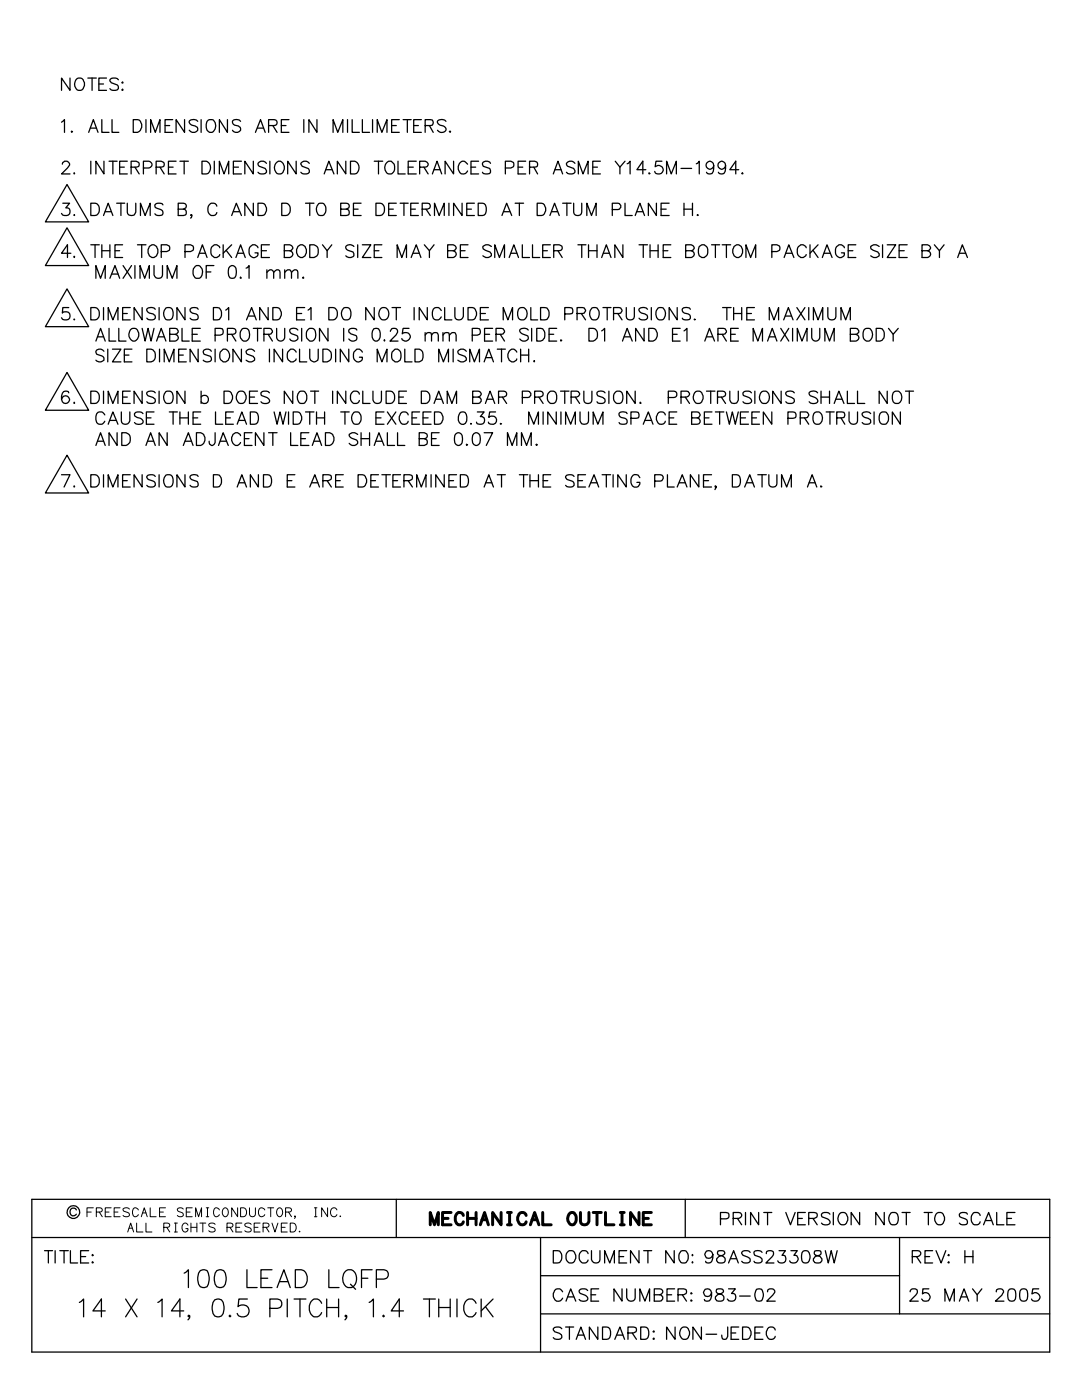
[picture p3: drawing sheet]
<svg xmlns="http://www.w3.org/2000/svg" width="216mm" height="279mm" viewBox="0 0 216 279" stroke-linecap="round" stroke-linejoin="round" font-family="sans-serif">
<g fill="none" stroke="#000" stroke-width=".25">
<path d="M14 15.6v2.4l-1.7-2.4v2.4M15.2 15.9a.95 .95 0 0 1 1-.3 .95 .95 0 0 1 .6 .9 1.12 1.12 0 0 1-.2 1.2 1.12 1.12 0 0 1-1.2 .2 1.52 1.52 0 0 1-.2-2zM17.5 15.6h1.7M18.4 15.6v2.4M19.7 16.8h1M21.3 15.6h-1.6v2.4h1.6M23.6 15.9a1.16 1.16 0 0 0-1.7 0v.3l.3 .3 .9 .3a.6 .6 0 0 1 .5 .7 .6 .6 0 0 1-.6 .5l-.8-.1-.3-.2M24.3 16.5l.2-.2 .1 .2zM24.3 17.9l.2-.1 .1 .1zM12.3 24.4l.6-.5v2.5M12.4 32.8v-.1a.84 .84 0 0 1 1-.5l.5 .5v.2l-1.6 1.8h1.7M13.4 36.8l4.3 7.5h-8.6z"/>
<path d="M14.3 26.2v.2l.2-.2M14.8 34.5l-.1 .1h.2M17.7 26.4l.9-2.5 1 2.5M18 25.6h1.2M18.1 32.2v2.5M20.3 23.9v2.5h1.5M20.7 32.2v2.5l-1.6-2.5v2.5M21.8 32.2h1.6M22.4 23.9v2.5h1.3M22.5 32.2v2.5M23.9 33.4h.9M25.4 32.2h-1.5v2.5h1.5"/>
<path d="M26.2 33.4l1.3-.1a.6 .6 0 0 0 .2-.9l-.5-.2h-1v2.5M26.6 23.9h.8a1.35 1.35 0 0 1 .9 1.2 1.35 1.35 0 0 1-.9 1.3h-.8zM26.9 33.4l.9 1.3M28.6 33.5h1.1l.4-.2 .2-.6-.6-.5h-1.1v2.5M29.1 23.9v2.5M30.1 26.4v-2.5l.9 2.5 .9-2.5v2.5M31.2 33.4l1.3-.1a.6 .6 0 0 0 .2-.9l-.5-.2h-1v2.5M31.9 33.4l.9 1.3M32.9 25.1h1M33.6 33.4h.9M34.5 23.9h-1.6v2.5h1.6M35.1 32.2h-1.5v2.5h1.5"/>
<path d="M35.9 32.2h1.7M36.7 32.2v2.5M36.8 23.9v2.5l-1.7-2.5v2.5M39.5 24.2a1.2 1.2 0 0 0-1.7-.1v.3l.5 .6a1.25 1.25 0 0 1 1.2 .7v.3a1.01 1.01 0 0 1-1.7 0M40.1 23.9v2.5M40.3 32.2h.8a1.37 1.37 0 0 1 .9 1.2 1.37 1.37 0 0 1-.9 1.3h-.8zM41.3 24.2a.97 .97 0 0 1 1.2-.3 .97 .97 0 0 1 .5 1.1 1.05 1.05 0 0 1-.3 1.1 1.05 1.05 0 0 1-1.1 .1 1.8 1.8 0 0 1-.3-2zM42.8 32.2v2.5M43.8 34.7v-2.5l.9 2.5 .9-2.5v2.5M45.4 23.9v2.5l-1.6-2.5v2.5M46.6 33.4h1M48 24.2a1.14 1.14 0 0 0-1.6-.1v.3l.2 .4 1 .3a.66 .66 0 0 1 .4 .7 .66 .66 0 0 1-.6 .6l-.8-.2-.2-.2"/>
<path d="M48.2 32.2h-1.6v2.5h1.6M50.5 32.2v2.5l-1.6-2.5v2.5M51 26.4l1-2.5 .9 2.5M51.4 25.6h1.2M53.2 32.6a.93 .93 0 0 0-.9-.5 .93 .93 0 0 0-.8 .7l.2 .4 1 .3a.6 .6 0 0 1 .5 .7 .6 .6 0 0 1-.6 .5l-.9-.1-.2-.2M53.6 25.1l1.4-.1a.6 .6 0 0 0 .3-.7 .6 .6 0 0 0-.6-.4h-1.1v2.5M53.8 32.2v2.5M54.4 25.1l.9 1.3M55.3 32.3a.97 .97 0 0 1 1.4 .9 1.12 1.12 0 0 1-.2 1.2 1.12 1.12 0 0 1-1.2 .2 1.49 1.49 0 0 1 0-2.3zM56.1 25.1h1M57.7 23.9h-1.6v2.5h1.6M59.1 32.2v2.5l-1.7-2.5v2.5"/>
<path d="M60.6 23.9v2.5M61.7 32.6a.93 .93 0 0 0-.9-.5 .93 .93 0 0 0-.8 .7l.3 .4 .9 .3a.6 .6 0 0 1 .5 .7 .6 .6 0 0 1-.6 .5l-.8-.1-.3-.2M63.2 23.9v2.5l-1.6-2.5v2.5M64.7 34.7l.9-2.5 1 2.5M65 33.9h1.2M66.5 26.4v-2.5l.9 2.5 1-2.5v2.5M69 32.2v2.5l-1.7-2.5v2.5M69.3 23.9v2.5M69.9 32.2h.9a1.37 1.37 0 0 1 .8 1.2 1.37 1.37 0 0 1-.8 1.3h-.9zM70.3 23.9v2.5h1.4M72.3 23.9v2.5h1.4M74.3 23.9v2.5"/>
<path d="M74.7 32.2h1.7M75.3 26.4v-2.5l.9 2.5 1-2.5v2.5M75.5 32.2v2.5M77.3 32.3l.3-.1h.5a1.48 1.48 0 0 1 0 2.5 1.26 1.26 0 0 1-1.3-.7 1.26 1.26 0 0 1 .2-1.4zM78.1 25.1h1M79.4 32.2v2.5h1.5M79.7 23.9h-1.6v2.5h1.6M80.4 23.9h1.6M81.3 23.9v2.5M81.4 33.4h1.1M82.5 25.1h1M83.1 32.2h-1.7v2.5h1.7"/>
<path d="M83.7 33.4h1.1a.59 .59 0 0 0 .6-.7l-.6-.5h-1.1v2.5M84.1 23.9h-1.6v2.5h1.6M84.6 33.4l.8 1.3M84.8 25.1l1.5-.1 .1-.4-.1-.6-1.5-.1v2.5M85.7 25.1l.7 1.3M86.3 34.7l.9-2.5 .9 2.5M86.6 33.9h1.2M89 24.2a1.2 1.2 0 0 0-1.7-.1v.3l.2 .4 1 .3 .5 .7a.94 .94 0 0 1-.8 .6 .94 .94 0 0 1-.9-.4M89.8 26.2h-.1l.1 .2 .1-.2M90.5 32.2v2.5l-1.7-2.5v2.5M93.3 32.8l-.4-.5a.97 .97 0 0 0-1.5 .9 1.05 1.05 0 0 0 .4 1.3 1.05 1.05 0 0 0 1.3-.1l.2-.3M94 33.4h.9"/>
<path d="M95.5 32.2h-1.5v2.5h1.5M97.9 32.6a.87 .87 0 0 0-.9-.5 .87 .87 0 0 0-.7 .7l.1 .4 1.3 .4a.83 .83 0 0 1 0 1 1.26 1.26 0 0 1-1.4-.2M100.8 33.5h1.1l.5-.2v-.9l-.5-.2h-1.1v2.5M103.4 33.4h.9M104.9 32.2h-1.5v2.5h1.5M105.7 33.4l1.4-.1 .2-.4-.1-.5-.5-.2h-1v2.5M106.5 33.4l.8 1.3M110.4 34.7l.9-2.5 1 2.5M110.7 33.9h1.2M114.7 32.6a.93 .93 0 0 0-.9-.5 .93 .93 0 0 0-.8 .7l.3 .4 .9 .3a.6 .6 0 0 1 .5 .7 .6 .6 0 0 1-.6 .5l-.8-.1-.3-.2M115.4 34.7v-2.5l.9 2.5 1-2.5v2.5M118.3 33.4h.9"/>
<path d="M119.8 32.2h-1.5v2.5h1.5M122.8 32.2l.9 1.2 1-1.2M123.7 33.4v1.3M125.1 32.7l.3-.1 .3-.4v2.5M128.9 33.9h-1.8l1.2-1.7v2.5M129.5 34.5v.2l.2-.1M132.1 32.2h-1.2l-.2 1.1a.96 .96 0 0 1 1.1-.2 .96 .96 0 0 1 .5 .9 .9 .9 0 0 1-.8 .7 .9 .9 0 0 1-.9-.5M133 34.7v-2.5l.9 2.5 1.1-2.5v2.5M135.9 33.6h2.1M138.9 32.7l.3-.1 .3-.4v2.5M142.4 33a.77 .77 0 0 1-1.1 .7 .77 .77 0 0 1-.2-1.3 .77 .77 0 0 1 1.2 .2 2.6 2.6 0 0 1-.2 2 .85 .85 0 0 1-1.1-.2M144.8 33a.77 .77 0 0 1-1.1 .7 .77 .77 0 0 1-.2-1.3 .77 .77 0 0 1 1.2 .2 2.6 2.6 0 0 1-.3 2 .85 .85 0 0 1-1.1-.2"/>
<path d="M147.4 33.9h-1.8l1.2-1.7v2.5M148.2 34.5l-.2 .1h.3M12.5 40.6h1.4l-.8 .9a.8 .8 0 0 1 .9 .9 .8 .8 0 0 1-1.1 .6l-.4-.1-.2-.3M13.4 45.5l4.3 7.5h-8.6zM13.4 57.7l4.3 7.5h-8.6zM14.1 50.5h-1.8l1.2-1.6v2.5M14.8 51.1v.3l.1-.2M14.8 42.8l-.1 .1h.2M18.1 48.9h1.7M18.1 40.6h.9a1.3 1.3 0 0 1 .8 1.2 1.3 1.3 0 0 1-.8 1.2h-.9zM19 48.9v2.5M19.1 55.5v-2.5l1 2.5 .9-2.5v2.5"/>
<path d="M20.3 48.9v2.5M20.3 50h1.6M20.7 43l.9-2.4 .9 2.4M21 42.2h1.2M21.9 55.5l1-2.5 1 2.5M21.9 48.9v2.5M22.4 54.7h1.1M22.9 50h1M23.3 40.6h1.6M24.1 40.6v2.4M24.5 48.9h-1.6v2.5h1.6M24.6 53l1.6 2.5"/>
<path d="M25.4 40.6l.1 2.1a.92 .92 0 0 0 .9 .3 .92 .92 0 0 0 .7-.7v-1.7M26.2 53l-1.6 2.5M26.9 53v2.5M27.4 48.9h1.7M27.9 55.5v-2.5l1 2.5 .9-2.5v2.5M28 43v-2.4l1 2.4 1-2.4v2.4M28.3 48.9v2.5M29.8 49.2l.5-.3a1.27 1.27 0 0 1 1.2 1.2 1.27 1.27 0 0 1-1.2 1.3 1.46 1.46 0 0 1-.5-2.2zM30.7 53v1.9a.87 .87 0 0 0 .9 .6 .87 .87 0 0 0 .8-.6v-1.9M32.2 50.2h1.1l.5-.2v-.9l-.5-.2h-1.1v2.5M32.5 40.9a1.08 1.08 0 0 0-1.6 0l.1 .5 1.1 .4a.66 .66 0 0 1 .2 1.1 1.26 1.26 0 0 1-1.4-.2M33.4 55.5v-2.5l1 2.5 .9-2.5v2.5"/>
<path d="M35.6 41.7h1l.5-.2a.59 .59 0 0 0 0-.6 .59 .59 0 0 0-.5-.3h-1v2.4l1.3-.1a.66 .66 0 0 0 .3-.7 .66 .66 0 0 0-.6-.5M36.9 50.2h1.1l.5-.2v-.9l-.5-.2h-1.1v2.5M38.3 42.9h-.3l.2-.1a.45 .45 0 0 1-.2 .7M38.9 53.2l.3-.2a1.05 1.05 0 0 1 1.2 1.1 1.07 1.07 0 0 1-.3 1.2 1.07 1.07 0 0 1-1.2 .2 1.68 1.68 0 0 1 0-2.3zM39.5 51.4l.9-2.5 .9 2.5M39.8 50.5h1.2M41.1 54.3h1M42.7 53h-1.6v2.5M43.3 41.1a.91 .91 0 0 0-1.1-.6 .91 .91 0 0 0-.7 1 1.12 1.12 0 0 0 .2 1.2 1.12 1.12 0 0 0 1.2 .2l.4-.5M43.9 49.4l-.1-.2-.5-.3a1.12 1.12 0 0 0-1.2 .9 1.35 1.35 0 0 0 .7 1.6h.5l.5-.3 .1-.3M44.5 48.9v2.5M45.1 50l1.1 1.4"/>
<path d="M45.9 53.2a.74 .74 0 0 1 1.2 .3 2.45 2.45 0 0 1-.3 2 .84 .84 0 0 1-1.2-.5 2.21 2.21 0 0 1 .3-1.8zM46.2 48.9l-1.7 1.6M46.2 43l1-2.4 1 2.4M46.6 42.2h1.2M47.1 51.4l.9-2.5 .9 2.5M47.4 50.5h1.2M48 55.3v.2h.2M49.1 53.5l.3-.1 .3-.4v2.5M50.5 40.6v2.4l-1.6-2.4v2.4M51.5 49.4l-.1-.2-.5-.3a1.12 1.12 0 0 0-1.2 .9 1.19 1.19 0 0 0 1.1 1.6 .75 .75 0 0 0 .7-.9h-.6M51.5 40.6h.8a1.3 1.3 0 0 1 .9 1.2 1.3 1.3 0 0 1-.9 1.2h-.8zM52.2 50h1"/>
<path d="M53.3 54.4l.5-.6 .6 .2 .2 .4v1.1M53.3 53.8v1.7M53.8 48.9h-1.6v2.5h1.6M54.6 54.4l.6-.6 .6 .2 .1 1.5M56.2 40.6h.9a1.3 1.3 0 0 1 .8 1.2 1.3 1.3 0 0 1-.8 1.2h-.9zM56.8 54.4l.6-.6h.4l.4 .6v1.1M56.8 53.8v1.7M57.8 50a.68 .68 0 0 1 .6 .7 .68 .68 0 0 1-.6 .7h-1.1v-2.5h1.1a.74 .74 0 0 1 .6 .7l-.2 .4h-.4h-1.1M58.2 54.4l.6-.6 .6 .2v1.5M59.4 49.2l.5-.3a1.27 1.27 0 0 1 1.3 1.2 1.27 1.27 0 0 1-1.3 1.3 1.46 1.46 0 0 1-.5-2.2zM60.5 55.3l-.1 .2h.2M61 40.6h1.7"/>
<path d="M61.8 48.9a1.43 1.43 0 0 1 1.6 .5 1.32 1.32 0 0 1-.7 2h-.9zM61.8 40.6v2.4M63.6 40.6h.7a1.42 1.42 0 0 1 0 2.4 .88 .88 0 0 1-1.1-.9 1.62 1.62 0 0 1 .4-1.5zM64.3 48.9l1 1.1 .9-1.1M65.3 50v1.4M68 41.7h1.1l.5-.2a.59 .59 0 0 0 0-.6 .59 .59 0 0 0-.5-.3h-1.1v2.4l1.4-.1a.66 .66 0 0 0 .3-.7 .66 .66 0 0 0-.6-.5M70.5 41.7h1M70.6 49.2a.94 .94 0 0 0-1.6 .2l.4 .6 1 .3 .2 .8a1.08 1.08 0 0 1-1.6 0M71.4 48.9v2.5M72.1 40.6h-1.6v2.4h1.6M72.3 48.9h1.7l-1.7 2.5h1.7M74.7 50h.9"/>
<path d="M75 40.6h.9a1.3 1.3 0 0 1 .8 1.2 1.3 1.3 0 0 1-.8 1.2h-.9zM76.2 48.9h-1.5v2.5h1.5M77.6 41.7h.9M79.1 40.6h-1.5v2.4h1.5M79.2 51.4v-2.5l1 2.5 .9-2.5v2.5M79.8 40.6h1.6M80.6 40.6v2.4M82 41.7h.9M82 51.4l1.1-2.5 .9 2.5M82.5 50.5h1.2M83.5 40.6h-1.5v2.4h1.5M84.2 41.7h1.1l.4-.1a.69 .69 0 0 0 0-1h-1.5v2.4"/>
<path d="M84.7 48.9l1 1.1 .9-1.1M85 41.7l.9 1.3M85.7 50v1.4M86.7 43v-2.4l.9 2.4 1-2.4v2.4M89.6 40.6v2.4M90.4 50a.68 .68 0 0 1 .6 .7 .68 .68 0 0 1-.6 .7h-1.1v-2.5h1.1a.74 .74 0 0 1 .6 .7l-.2 .4h-.4h-1.1M91.9 50h.9M92.2 40.6v2.4l-1.7-2.4v2.4M93.1 41.7h1M93.4 48.9h-1.5v2.5h1.5M94.7 40.6h-1.6v2.4h1.6M95.4 40.6h.9a1.39 1.39 0 0 1 .6 2.1l-.6 .3h-.9z"/>
<path d="M98 49.2a1.16 1.16 0 0 0-1.6 0 1.31 1.31 0 0 0 1.4 1.1l.2 .3v.5a1.16 1.16 0 0 1-1.6 0M98.7 51.4v-2.5l1 2.5 1-2.5v2.5M100.2 43l.9-2.4 1 2.4M100.5 42.2h1.2M101.6 51.4l.9-2.5 1 2.5M101.9 50.5h1.2M102.8 40.6h1.7M103.6 40.6v2.4M104.2 48.9v2.5h1.5M106.3 48.9v2.5h1.4M107.2 40.6h.8a1.3 1.3 0 0 1 .9 1.2 1.3 1.3 0 0 1-.9 1.2h-.8zM108.3 50h.9"/>
<path d="M109.7 43l1-2.4 .9 2.4M109.8 48.9h-1.5v2.5h1.5M110.1 42.2h1.2M110.5 50h1.4a.6 .6 0 0 0 .2-.9l-.5-.2h-1.1v2.5M111.3 50l.9 1.4M112.3 40.6h1.7M113.1 40.6v2.4M114.5 40.6v1.7a.81 .81 0 0 0 .8 .7 .81 .81 0 0 0 .8-.7v-1.7M115.3 48.9h1.6M116.1 48.9v2.5M117.1 43v-2.4l.9 2.4 1-2.4v2.4M117.4 50h1.7"/>
<path d="M117.4 48.9v2.5M119.1 48.9v2.5M120.1 51.4l.9-2.5 .9 2.5M120.4 50.5h1.2M122.2 41.8h1.1a.64 .64 0 0 0 .4-1l-.1-.2h-.3h-1.1v2.4M124.3 48.9v2.5l-1.6-2.5v2.5M124.7 40.6v2.4h1.5M126.7 43l1-2.4 .9 2.4M127.1 42.2h1.2M127.5 48.9h1.7M128.4 48.9v2.5M129.7 50h1.6"/>
<path d="M129.7 48.9v2.5M131 40.6v2.4l-1.6-2.4v2.4M131.3 48.9v2.5M131.9 41.7h1M132.3 50h1M133.5 40.6h-1.6v2.4h1.6M133.9 48.9h-1.6v2.5h1.6M136.5 41.7h1.7M136.5 40.6v2.4M137.9 50a.68 .68 0 0 1 .6 .7 .68 .68 0 0 1-.6 .7h-1.1v-2.5h1.1a.74 .74 0 0 1 .6 .7l-.2 .4h-1.5M138.2 40.6v2.4M139.2 42.8v.2l.2-.1"/>
<path d="M139.5 49.2l.5-.3a1.12 1.12 0 0 1 1.2 .9 1.35 1.35 0 0 1-.7 1.6h-.5a1.44 1.44 0 0 1-.6-2zM142 48.9h1.6M142.7 48.9v2.5M144.1 48.9h1.7M144.9 48.9v2.5M146.5 49.2l.5-.3a1.27 1.27 0 0 1 1.2 1.2 1.27 1.27 0 0 1-1.2 1.3 1.46 1.46 0 0 1-.5-2.2zM148.8 51.4v-2.5l1 2.5 1-2.5v2.5M154 50.2h1l.5-.2v-.9l-.5-.2h-1v2.5M156.5 51.4l.9-2.5 1 2.5M156.8 50.5h1.2M160.9 49.4l-.1-.2-.5-.3a1.12 1.12 0 0 0-1.2 .9 1.35 1.35 0 0 0 .7 1.6h.5l.5-.3 .1-.3M161.6 48.9v2.5"/>
<path d="M162.2 50l1 1.4M163.2 48.9l-1.6 1.6M164.1 51.4l.9-2.5 1 2.5M164.4 50.5h1.2M168.5 49.4l-.1-.2-.5-.3a1.12 1.12 0 0 0-1.2 .9 1.19 1.19 0 0 0 1.1 1.6 .75 .75 0 0 0 .7-.9h-.6M169.2 50h1M170.8 48.9h-1.6v2.5h1.6M175.4 49.2a1.16 1.16 0 0 0-1.7 0 1.31 1.31 0 0 0 1.5 1.1l.2 .3v.5a1.16 1.16 0 0 1-1.7 0M176.1 48.9v2.5M177 48.9h1.7l-1.7 2.5h1.7M179.4 50h1M181 48.9h-1.6v2.5h1.6"/>
<path d="M185.1 50a.68 .68 0 0 1 .6 .7 .68 .68 0 0 1-.6 .7h-1.1v-2.5h1.1a.74 .74 0 0 1 .6 .7l-.3 .4h-1.4M186.4 48.9l1.1 1.1 .9-1.1M187.5 50v1.4M191.1 51.4l.9-2.5 1 2.5M191.4 50.5h1.3M13.4 74.3l4.3 7.6h-8.6zM13.7 78.4a.72 .72 0 0 0-1-.3 1.71 1.71 0 0 0 0 2.3 .81 .81 0 0 0 1.1-.4 .81 .81 0 0 0-.6-1.1 .81 .81 0 0 0-.9 .8M13.7 61.4h-1.2l-.1 1.1a.87 .87 0 0 1 1.6 .3 .87 .87 0 0 1-1.1 1h-.4l-.2-.4M14.8 63.7l-.1 .1h.2M18.1 78.1h.9a1.3 1.3 0 0 1 .8 1.2 1.3 1.3 0 0 1-.8 1.2h-.9zM18.1 61.4h.9a1.3 1.3 0 0 1 .8 1.2 1.3 1.3 0 0 1-.8 1.2h-.9zM19.1 68.1l1-2.6 .9 2.6"/>
<path d="M19.5 67.2h1.2M20.7 78.1v2.4M20.7 61.4v2.4M20.7 70.1a.87 .87 0 0 0-.8-.4 .87 .87 0 0 0-.8 .6l.2 .4 1.2 .4 .2 .4a.78 .78 0 0 1-1 .7l-.6-.3M21.5 69.7v2.5M21.6 63.8v-2.4l.9 2.4 1-2.4v2.4M21.8 65.5v2.6h1.3M22.4 69.7h1.7l-1.7 2.5h1.7M23.7 65.5v2.6h1.4M24.5 79.2h.9M24.5 62.6h.9M24.8 70.9h.9"/>
<path d="M26 78.1h-1.5v2.4h1.5M26 65.9a.95 .95 0 0 1 1-.3 .95 .95 0 0 1 .7 .9 1.24 1.24 0 0 1-1.2 1.6 1.48 1.48 0 0 1-.5-2.2zM26 61.4h-1.5v2.4h1.5M26.3 69.7h-1.5v2.5h1.5M28.4 78.1v2.4l-1.6-2.4v2.4M28.4 65.5l.6 2.6 .5-2.6 .6 2.6 .6-2.6M28.4 61.4v2.4l-1.6-2.4v2.4M29.3 69.7h.8a1.36 1.36 0 0 1 .9 1.3 1.36 1.36 0 0 1-.9 1.2h-.8zM31 78.4a1.2 1.2 0 0 0-1.7-.1v.3l.2 .4 1.1 .3a.61 .61 0 0 1 .4 .7 .61 .61 0 0 1-.6 .5l-.9-.1-.2-.2M31 61.7a1.2 1.2 0 0 0-1.7 0v.2l.2 .4 1.1 .4a.61 .61 0 0 1 .4 .6 .61 .61 0 0 1-.6 .5h-.9l-.2-.3M31.2 68.1l1-2.6 .9 2.6M31.6 67.2h1.2"/>
<path d="M31.7 78.1v2.4M31.7 61.4v2.4M31.8 69.7v2.5M32.8 72.2v-2.5l1 2.5 .9-2.5v2.5M33.1 78.1a.93 .93 0 0 1 1 0 .93 .93 0 0 1 .4 .9 1.08 1.08 0 0 1-.2 1.2 1.08 1.08 0 0 1-1.2 .2 1.65 1.65 0 0 1 0-2.3zM33.1 61.5a.93 .93 0 0 1 1-.1 .93 .93 0 0 1 .4 .9 1.08 1.08 0 0 1-.2 1.2 1.08 1.08 0 0 1-1.2 .3 1.65 1.65 0 0 1 0-2.3zM35 66.7a.68 .68 0 0 1 .6 .7 .68 .68 0 0 1-.6 .7h-1.1v-2.6h1.1a.59 .59 0 0 1 .6 .6 .59 .59 0 0 1-.6 .6h-1.1M35.6 70.9h1M36.3 65.5v2.6h1.5M36.9 78.1v2.4l-1.6-2.4v2.4M36.9 61.4v2.4l-1.6-2.4v2.4M37.2 69.7h-1.6v2.5h1.6"/>
<path d="M38.4 66.7h1M39.5 69.7v2.5l-1.6-2.5v2.5M39.5 61.7a1.08 1.08 0 0 0-1.6 0 .63 .63 0 0 0 .5 .8l.7 .2a.66 .66 0 0 1 .3 1.1 1.26 1.26 0 0 1-1.5-.3M40 65.5h-1.6v2.6h1.6M40.1 79.2l.3-.2 .5-.1a.84 .84 0 0 1 .7 .8 .84 .84 0 0 1-.7 .8l-.5-.1-.3-.2M40.1 78.1v2.4M42.2 70.1a.87 .87 0 0 0-.9-.4 .87 .87 0 0 0-.7 .6l.1 .4 1.3 .4 .2 .5v.3a1.08 1.08 0 0 1-1.6 0M42.6 61.4h.7a1.19 1.19 0 0 1 .9 1.5l-.4 .9h-1.2zM42.9 69.7v2.5M42.9 66.9h1l.5-.2 .1-.3-.1-.8-1.5-.1v2.6M43.9 70.3l.6-.6a1.27 1.27 0 0 1 1.3 1.3 1.27 1.27 0 0 1-1.3 1.2l-.1-.1a1.29 1.29 0 0 1-.5-1.8zM44.7 78.1h.8a1.3 1.3 0 0 1 .9 1.2 1.3 1.3 0 0 1-.9 1.2h-.8z"/>
<path d="M45 61.9l.6-.5v2.4M45.4 66.7l1.4-.1a.6 .6 0 0 0 .3-.6 .6 .6 0 0 0-.6-.5h-1.1v2.6M46.2 66.7l.9 1.4M47.4 78.4a.95 .95 0 0 1 1.1-.3 .95 .95 0 0 1 .6 .9 1.12 1.12 0 0 1-.2 1.2 1.12 1.12 0 0 1-1.2 .2 1.52 1.52 0 0 1-.3-2zM48.2 69.7v2.5l-1.7-2.5v2.5M48.3 65.6a.98 .98 0 0 1 1.1 .1 .98 .98 0 0 1 .4 1 1.01 1.01 0 0 1-.3 1.1 1.01 1.01 0 0 1-1.2 .1 1.68 1.68 0 0 1 0-2.3zM49.2 63.8l1-2.4 .9 2.4M49.6 63.1h1.2M49.8 79.2h1M50.5 65.5h1.7M50.8 70.1a.93 .93 0 0 0-.9-.5 .93 .93 0 0 0-.8 .7l.3 .4 .9 .3a.82 .82 0 0 1 .5 .9 1.16 1.16 0 0 1-1.7 0M51.4 78.1h-1.6v2.4h1.6"/>
<path d="M51.4 65.5v2.6M52.7 66.7h1.1a.59 .59 0 0 0 .6-.6 .59 .59 0 0 0-.6-.6h-1.1v2.6M53.5 66.7l.9 1.4M53.5 61.4v2.4l-1.7-2.4v2.4M53.8 78.4a1.16 1.16 0 0 0-1.7 0 .5 .5 0 0 0 .5 .7l1 .5 .2 .6a1.16 1.16 0 0 1-1.7 0M53.8 69.7v2.5M54.4 61.4h.9a1.3 1.3 0 0 1 .9 1.2 1.3 1.3 0 0 1-.9 1.2h-.9zM55.2 65.5v1.8a.81 .81 0 0 0 .8 .8 .81 .81 0 0 0 .8-.8v-1.8M56.4 69.7v2.5l-1.7-2.5v2.5M58.4 78.1v2.4l-1.7-2.4v2.4M59.1 70.3a1 1 0 0 0-1.1-.6 1.48 1.48 0 0 0 0 2.5h.5l.5-.3 .1-.3M59.2 62.6h1"/>
<path d="M59.4 65.9a1.14 1.14 0 0 0-1.5-.1l-.1 .3 .2 .4 1.3 .6 .1 .2a.85 .85 0 0 1-.6 .8 .85 .85 0 0 1-1-.5M59.8 78.1h.7a1.42 1.42 0 0 1 0 2.4 .88 .88 0 0 1-1.1-.9 1.62 1.62 0 0 1 .4-1.5zM59.8 69.7v2.5h1.4M60.2 65.5v2.6M60.8 61.4h-1.6v2.4h1.6M61.4 65.9l.2-.3a.94 .94 0 0 1 1.1 .1 .94 .94 0 0 1 .3 1 1.14 1.14 0 0 1-1.2 1.4 1.56 1.56 0 0 1-.4-2.2zM61.5 61.9l.6-.5v2.4M61.8 69.7v1.8a.85 .85 0 0 0 .9 .7 .85 .85 0 0 0 .8-.7v-1.8M62 78.1h1.6M62.8 78.1v2.4M64.4 69.7h.9a1.35 1.35 0 0 1 .9 1.3 1.35 1.35 0 0 1-.9 1.2h-.9zM65.4 65.5v2.6l-1.6-2.6v2.6"/>
<path d="M65.6 61.4h.9a1.3 1.3 0 0 1 .8 1.2 1.3 1.3 0 0 1-.8 1.2h-.9zM66.4 78.1v2.4M67 69.7v2.5M68.6 65.5v2.6M68.6 61.5a.93 .93 0 0 1 1-.1 .93 .93 0 0 1 .4 .9 1.08 1.08 0 0 1-.2 1.2 1.08 1.08 0 0 1-1.2 .3 1.65 1.65 0 0 1 0-2.3zM69 78.1v2.4l-1.7-2.4v2.4M69.6 69.7v2.5l-1.7-2.5v2.5M71.2 65.9a1.08 1.08 0 0 0-1.6 0 .63 .63 0 0 0 .4 .7l1 .4a.69 .69 0 0 1 0 .9 1 1 0 0 1-1.4-.3M71.7 78.7a.91 .91 0 0 0-1-.7 .91 .91 0 0 0-.8 1 1.12 1.12 0 0 0 .3 1.2 1.12 1.12 0 0 0 1.2 .2l.3-.5M72.3 70.3a1 1 0 0 0-1.1-.6 1.46 1.46 0 0 0 0 2.5 .84 .84 0 0 0 1.1-.9h-.6M72.4 78.1v2.4h1.4M74.4 78.1v1.7a.87 .87 0 0 0 .9 .7 .87 .87 0 0 0 .8-.7v-1.7"/>
<path d="M74.6 65.6a.84 .84 0 0 1 1.2 .4 1.53 1.53 0 0 1-.6 2.1h-.3a1.59 1.59 0 0 1-.3-2.5zM74.7 61.4v2.4l-1.7-2.4v2.4M75.3 72.2v-2.5l.9 2.5 1-2.5v2.5M75.9 61.7a.98 .98 0 0 1 1.1-.2 .98 .98 0 0 1 .6 1 1.04 1.04 0 0 1-.9 1.4 1.04 1.04 0 0 1-1.1-1.3zM76.7 67.8v.3l.1-.2M77 78.1h.9a1.3 1.3 0 0 1 .9 1.2 1.3 1.3 0 0 1-.9 1.2h-.9zM77.9 66.1a.72 .72 0 0 1 .8-.6 .72 .72 0 0 1 .6 .8l-.3 .6-1.2 1.2h1.6M78.2 70.3l.6-.6a1.16 1.16 0 0 1 1.2 1.6l-.2 .6-.5 .3a1.24 1.24 0 0 1-1.1-.6 1.24 1.24 0 0 1 0-1.3zM78.2 61.4h1.7M79.1 61.4v2.4M79.6 79.2h.9M80.8 69.7v2.5h1.4"/>
<path d="M81.1 78.1h-1.5v2.4h1.5M81.6 65.5h-1.2l-.1 1.1a.89 .89 0 0 1 1.5 .3 .89 .89 0 0 1-1 1.2l-.5-.3-.1-.2M82.6 61.4v2.4M82.8 69.7h.8a1.48 1.48 0 0 1 .4 2.4l-.4 .1h-.8zM84.1 78.1h.8a1.3 1.3 0 0 1 .9 1.2 1.3 1.3 0 0 1-.9 1.2h-.8zM84.8 66.9l.4-.4h.8l.1 1.6M84.8 66.4v1.7M85.3 61.4v2.4l-1.7-2.4v2.4M86.1 66.9l.3-.4h.9l.2 .4v1.2M87 79.7h1.1M87.5 72.2v-2.5l1 2.5 1-2.5v2.5M88.1 62a.91 .91 0 0 0-1.1-.6 .91 .91 0 0 0-.7 .9 1.08 1.08 0 0 0 .1 1.1 1.08 1.08 0 0 0 1.1 .4l.6-.6"/>
<path d="M88.4 66.9l.3-.4h.9l.1 1.6M88.4 66.4v1.7M88.7 61.4v2.4h1.5M89.7 66.9l.6-.5 .5 .1 .2 .4v1.2M90.4 69.7v2.5M90.8 61.4v1.8a.86 .86 0 0 0 .8 .7 .86 .86 0 0 0 .9-.7v-1.8M93 70.1a.93 .93 0 0 0-.9-.5 .93 .93 0 0 0-.7 .7l.2 .4 .9 .3a.82 .82 0 0 1 .5 .9 1.16 1.16 0 0 1-1.6 0M93.4 61.4h.8a1.3 1.3 0 0 1 .9 1.2 1.3 1.3 0 0 1-.9 1.2h-.8zM93.7 72.2v-2.5l1 2.5 1-2.5v2.5M94.2 66.9h1l.5-.2 .1-.3-.1-.8-1.5-.1v2.6M94.3 79.2h1.1a.74 .74 0 0 0 .6-.7l-.2-.4h-.4h-1.1v2.4h1.1a.64 .64 0 0 0 .4-1v-.2l-.4-.1M95.8 62.6h1.1"/>
<path d="M96.6 72.2l.9-2.5 1 2.5M96.7 66.7h1M96.9 71.4h1.2M97.2 79.7h1.2M97.5 61.4h-1.7v2.4h1.7M98.3 65.5h-1.6v2.6h1.6M99 66.7h1.1a.59 .59 0 0 0 .6-.6 .59 .59 0 0 0-.6-.6h-1.1v2.6M99.2 69.7h1.6M99.5 79.2h1l.5-.2a.59 .59 0 0 0 0-.6 .59 .59 0 0 0-.5-.3h-1v2.4M99.8 66.7l.9 1.4M100.1 69.7v2.5M100.2 79.2l.9 1.3"/>
<path d="M100.4 63.8v-2.4l.9 2.4 1-2.4v2.4M103.1 70.3a.83 .83 0 0 0-.8-.6 .83 .83 0 0 0-.8 .6 1.27 1.27 0 0 0 1 1.9l.5-.3 .1-.3M103.5 61.7a.97 .97 0 0 1 1.1-.3 .97 .97 0 0 1 .6 1.1 1.03 1.03 0 0 1-.5 1.2 1.03 1.03 0 0 1-1.2-.2l-.2-.6zM103.9 70.9h1.6M103.9 69.7v2.5M104.2 79.3h1.1a.64 .64 0 0 0 .4-1v-.2h-.4h-1.1v2.4M105.4 65.9a1.2 1.2 0 0 0-1.6-.1l-.1 .3a2.18 2.18 0 0 0 1.6 1l.1 .5a1.01 1.01 0 0 1-1.7 0M105.5 69.7v2.5M105.9 61.4v2.4h1.4M106.1 65.5v2.6M106.6 72v.2l.1-.1M106.7 79.2h1.1l.5-.2a.59 .59 0 0 0 0-.6 .59 .59 0 0 0-.5-.3h-1.1v2.4"/>
<path d="M107.1 65.5h.8a1.19 1.19 0 0 1 .8 1.6 1.27 1.27 0 0 1-.8 1h-.8zM107.5 79.2l.9 1.3M107.9 61.4h.8a1.19 1.19 0 0 1 .9 1.5l-.5 .9h-1.2zM109.5 78.4l.2-.3a.89 .89 0 0 1 1 .1 .89 .89 0 0 1 .4 .8 1.08 1.08 0 0 1-.1 1.1 1.08 1.08 0 0 1-1.1 .4l-.2-.1a1.5 1.5 0 0 1-.2-2zM109.6 66.7h.9M111.1 65.5h-1.5v2.6h1.5M111.8 78.1h1.7M111.9 67.8v.3l.2-.2M112.7 78.1v2.4M112.7 62.7l1.4-.1 .2-.4-.2-.7-1.4-.1v2.4M114 79.2h1.1a.74 .74 0 0 0 .6-.7l-.3-.4h-.3h-1.1v2.4M114.8 79.2l.9 1.3"/>
<path d="M115.1 62.6h1.1a.59 .59 0 0 0 .6-.6 .59 .59 0 0 0-.6-.6h-1.1v2.4M116 62.6l.8 1.2M116.5 78.1v1.7a.81 .81 0 0 0 .8 .7 .81 .81 0 0 0 .8-.7v-1.7M117.5 65.5h.9a1.35 1.35 0 0 1 .9 1.3 1.35 1.35 0 0 1-.9 1.3h-.9zM118.1 61.5l.8-.1a1.42 1.42 0 0 1 0 2.4h-.5a1.48 1.48 0 0 1-.3-2.3zM120.1 66l.5-.5v2.6M120.3 61.4h1.6M120.7 78.4a1.14 1.14 0 0 0-1.5-.1l-.1 .3 .2 .4 1 .3a.61 .61 0 0 1 .4 .7 .61 .61 0 0 1-.6 .5l-.8-.1-.2-.2M121.2 61.4v2.4M121.5 78.1v2.4M122.4 62.6h1.1a.59 .59 0 0 0 .6-.6 .59 .59 0 0 0-.6-.6h-1.1v2.4M122.7 78.4l.2-.3a.89 .89 0 0 1 1 .1 .89 .89 0 0 1 .4 .8 1.08 1.08 0 0 1-.1 1.1 1.08 1.08 0 0 1-1.1 .4l-.2-.1a1.5 1.5 0 0 1-.2-2z"/>
<path d="M123.3 62.6l.8 1.2M124.2 68.1l.9-2.6 1.1 2.6M124.5 67.2h1.2M125 61.4v1.8a.81 .81 0 0 0 .8 .6 .81 .81 0 0 0 .8-.6v-1.8M126.7 78.1v2.4l-1.6-2.4v2.4M128.5 65.5v2.6l-1.7-2.6v2.6M129.2 61.7a1.2 1.2 0 0 0-1.7-.1v.3l.5 .6a1.25 1.25 0 0 1 1.2 .7v.3a1.16 1.16 0 0 1-1.7 0M129.5 65.5h.8a1.35 1.35 0 0 1 .9 1.3 1.35 1.35 0 0 1-.9 1.3h-.8zM130 61.4v2.4M131.3 61.5l.8-.1a1.41 1.41 0 0 1 0 2.4 1.23 1.23 0 0 1-1.1-1.8zM133.3 79.3l1.5-.1 .2-.3v-.6l-.6-.2h-1.1v2.4M134.2 66.7h.9"/>
<path d="M135.1 61.4v2.4l-1.6-2.4v2.4M135.7 65.5h-1.5v2.6h1.5M135.9 79.2h1.1a.74 .74 0 0 0 .6-.7l-.3-.4h-.3h-1.1v2.4M136.5 66l.6-.5v2.6M136.7 79.2l.9 1.3M137.8 61.7a1.14 1.14 0 0 0-1.6-.1l-.1 .3 .2 .4 1 .4a.66 .66 0 0 1 .3 1.1 1.26 1.26 0 0 1-1.5-.3M138.6 78.4a.95 .95 0 0 1 1.1-.3 .95 .95 0 0 1 .6 .9 1.12 1.12 0 0 1-.3 1.2 1.12 1.12 0 0 1-1.1 .2 1.52 1.52 0 0 1-.3-2zM138.6 63.7v.1h.2M140.6 68.1l1-2.6 1 2.6M141 78.1h1.7M141 67.2h1.2M141.8 78.1v2.4"/>
<path d="M143.2 79.2h1l.5-.2a.59 .59 0 0 0 0-.6 .59 .59 0 0 0-.5-.3h-1v2.4M143.3 66.7h1.1a.59 .59 0 0 0 .6-.6 .59 .59 0 0 0-.6-.6h-1.1v2.6M143.9 79.2l.9 1.3M144.1 66.7l.8 1.4M144.2 61.4h1.7M145 61.4v2.4M145.6 78.1v1.7l.2 .4a.86 .86 0 0 0 .9 .3 .86 .86 0 0 0 .6-.7v-1.7M145.8 66.7h.9M146.4 62.6h1.6M146.4 61.4v2.4M147.3 65.5h-1.5v2.6h1.5M148 61.4v2.4"/>
<path d="M149 62.6h.9M149.9 78.4a1.16 1.16 0 0 0-1.7 0 .5 .5 0 0 0 .6 .7l1 .5 .1 .6a1.16 1.16 0 0 1-1.7 0M150.3 68.1v-2.6l.9 2.6 .9-2.6v2.6M150.5 61.4h-1.5v2.4h1.5M150.6 78.1v2.4M151.8 78.4a.97 .97 0 0 1 1.2-.3 .97 .97 0 0 1 .5 1 1 1 0 0 1-.5 1.3 1 1 0 0 1-1.2-.4 1.48 1.48 0 0 1 0-1.6zM153.2 68.1l.9-2.6 .9 2.6M153.5 67.2h1.2M153.5 63.8v-2.4l.9 2.4 1-2.4v2.4M155.8 65.5l1.6 2.6M155.9 78.1v2.4l-1.7-2.4v2.4M156.4 63.8l.9-2.4 .9 2.4"/>
<path d="M156.7 63.1h1.2M157.4 65.5l-1.6 2.6M158.2 65.5v2.6M158.5 78.4a1.2 1.2 0 0 0-1.7-.1v.3l.3 .4 .2 .1a1.47 1.47 0 0 1 1.2 .7v.4a1.16 1.16 0 0 1-1.7 0M159 61.4l1.6 2.4M159.1 68.1v-2.6l.9 2.6 1-2.6v2.6M160.6 61.4l-1.6 2.4M161.4 61.4v2.4M162 65.5v1.8a.81 .81 0 0 0 .8 .8 .81 .81 0 0 0 .8-.8v-1.8M162.3 63.8v-2.4l.9 2.4 1-2.4v2.4M163.2 78.4a1.2 1.2 0 0 0-1.7-.1l-.1 .3 .3 .4a1.86 1.86 0 0 1 1.5 .9l-.1 .3a1.16 1.16 0 0 1-1.6 0M163.8 79.2h1.7"/>
<path d="M163.8 78.1v2.4M164.6 68.1v-2.6l.9 2.6 1-2.6v2.6M165.2 61.4v1.8a.81 .81 0 0 0 .8 .6 .81 .81 0 0 0 .8-.6v-1.8M165.5 78.1v2.4M166.8 79.7h1.2M167.8 63.8v-2.4l.9 2.4 1-2.4v2.4M169.1 78.1v2.4h1.4M170.8 66.7a.68 .68 0 0 1 .6 .7 .68 .68 0 0 1-.6 .7h-1.1v-2.6h1.1a.59 .59 0 0 1 .6 .6 .59 .59 0 0 1-.6 .6h-1.1M171.1 78.1v2.4h1.4M172.4 65.9a.98 .98 0 0 1 1.1-.3 .98 .98 0 0 1 .6 1 1.05 1.05 0 0 1-.3 1.2 1.05 1.05 0 0 1-1.2 .1 1.8 1.8 0 0 1-.2-2zM174.8 65.5h.8a1.19 1.19 0 0 1 .8 1.6 1.27 1.27 0 0 1-.8 1h-.8zM177 78.1v2.4l-1.6-2.4v2.4"/>
<path d="M177.3 65.5l.9 1.2 1-1.2M178.2 78.4a.97 .97 0 0 1 1.2-.3 .97 .97 0 0 1 .5 1 1.03 1.03 0 0 1-.4 1.2 1.03 1.03 0 0 1-1.3-.1l-.1-.6zM178.2 66.7v1.4M180.7 78.1h1.6M181.4 78.1v2.4M12.3 94.7h1.7l-1.2 2.5M13.4 90.8l4.3 7.6h-8.6zM14.8 96.9l-.1 .2h.2M14.8 80.3l-.1 .1h.2M18.1 94.7h.9a1.3 1.3 0 0 1 .8 1.3 1.3 1.3 0 0 1-.8 1.2h-.9zM19.1 88.9l1-2.5 .9 2.5M19.5 88.1h1.2"/>
<path d="M20.7 94.7v2.5M20.9 82.8a.91 .91 0 0 0-1-.6 .91 .91 0 0 0-.8 .9 1.08 1.08 0 0 0 .2 1.2 1.08 1.08 0 0 0 1 .4l.6-.6M21.6 97.2v-2.5l.9 2.5 1-2.5v2.5M21.6 84.7l.9-2.5 1 2.5M21.6 80.5v-2.4l.9 2.4 1-2.4v2.4M21.9 83.9h1.2M23.4 86.4v2.5l-1.6-2.5v2.5M24.2 82.2v1.8a.86 .86 0 0 0 .9 .7 .86 .86 0 0 0 .8-.7v-1.8M24.3 86.4a1.43 1.43 0 0 1 1.6 .6 1.48 1.48 0 0 1-.8 1.9h-.8zM24.5 95.9h.9M26 94.7h-1.5v2.5h1.5M28.4 94.7v2.5l-1.6-2.5v2.5"/>
<path d="M28.5 82.6a1.16 1.16 0 0 0-1.7 0 .6 .6 0 0 0 .5 .7l.7 .2 .4 .3 .1 .5a1.16 1.16 0 0 1-1.7 0M29.1 88.9l1-2.5 .9 2.5M29.2 83.4h.9M29.5 88.1h1.1M30.7 82.2h-1.5v2.5h1.5M31 95.1a1.16 1.16 0 0 0-1.7 0v.2l.2 .4 1.1 .3a.61 .61 0 0 1 .4 .7 .61 .61 0 0 1-.6 .5l-.9-.1-.2-.2M31.7 94.7v2.5M33.1 94.8a.93 .93 0 0 1 1 0 .93 .93 0 0 1 .4 .9 1.08 1.08 0 0 1-.2 1.2 1.08 1.08 0 0 1-1.2 .2 1.65 1.65 0 0 1 0-2.3zM33.4 86.4v2.5l-1.7-2.5v2.5M33.8 82.2h1.6M34.5 82.2v2.5M35.9 82.2v2.5"/>
<path d="M35.9 83.4h1.7M36.6 88.9l1-2.5 .9 2.5M36.9 94.7v2.5l-1.6-2.5v2.5M36.9 88.1h1.3M37.6 82.2v2.5M38.5 83.4h1M39.2 86.4h.8a1.35 1.35 0 0 1 .9 1.2 1.35 1.35 0 0 1-.9 1.3h-.8zM39.5 95.1a1.1 1.1 0 0 0-1.6-.1v.3l.3 .4 1.2 .4a.83 .83 0 0 1 0 1 1.26 1.26 0 0 1-1.5-.2M40 82.2h-1.5v2.5h1.5M42.6 94.7h.7a1.19 1.19 0 0 1 .9 1.6l-.4 .8-1.2 .1zM42.9 86.4v1.9a.74 .74 0 0 1-.7 .6 .67 .67 0 0 1-.5-.8M43 82.2v2.5h1.4"/>
<path d="M43.6 88.9l.9-2.5 1 2.5M43.9 88.1h1.2M45 83.4h1M46.6 82.2h-1.6v2.5h1.6M47.3 97.2l1-2.5 .9 2.5M47.3 84.7l1-2.5 .9 2.5M47.7 96.4h1.1M47.7 83.9h1.2M48 87l-.1-.3-.5-.3a1.27 1.27 0 0 0-1.2 1.2 1.27 1.27 0 0 0 1.2 1.3l.6-.6M48.8 87.5h.9M50 82.2h.8a1.39 1.39 0 0 1 .6 2.1l-.6 .4h-.8zM50.3 86.4h-1.5v2.5h1.5"/>
<path d="M51.6 94.7v2.5l-1.6-2.5v2.5M52.6 94.7h.8a1.39 1.39 0 0 1 .6 2.2l-.6 .3h-.8zM52.7 86.4v2.5l-1.7-2.5v2.5M53.6 86.4h1.7M54.4 86.4v2.5M54.7 82.2l.6 2.5 .6-2.5 .6 2.5 .6-2.5M57.3 95.9h.9M57.6 82.2v2.5M58 86.4v2.5h1.4M58.5 82.2h.8a1.3 1.3 0 0 1 .9 1.2 1.3 1.3 0 0 1-.9 1.3h-.8zM58.8 94.7h-1.5v2.5h1.5M60 87.5h1"/>
<path d="M61 82.2h1.7M61.6 86.4h-1.6v2.5h1.6M61.8 97.2l1-2.5 1 2.5M61.8 82.2v2.5M62.2 96.4h1.2M62.3 88.9l.9-2.5 1 2.5M62.7 88.1h1.1M63.2 83.4h1.6M63.2 82.2v2.5M64.4 95.9h1.1l.5-.2a.59 .59 0 0 0 .1-.7 .59 .59 0 0 0-.6-.3h-1.1v2.5M64.8 82.2v2.5M64.9 86.4h.9a1.35 1.35 0 0 1 .9 1.2 1.35 1.35 0 0 1-.9 1.3h-.9z"/>
<path d="M65.3 95.9l.8 1.3M67 95.9h.9M68 82.2h1.7M68.5 94.7h-1.5v2.5h1.5M68.8 82.2v2.5M70.6 82.3l.8-.1a1.42 1.42 0 0 1 0 2.5 .88 .88 0 0 1-1.2-.9 1.62 1.62 0 0 1 .4-1.5zM71.4 86.7a1.16 1.16 0 0 0-1.7 0v.3a2.35 2.35 0 0 0 1.5 .9l.2 .6a1.01 1.01 0 0 1-1.7 0M71.5 94.7h.8a1.3 1.3 0 0 1 .9 1.3 1.3 1.3 0 0 1-.9 1.2h-.8zM72 87.5h1.7M72 86.4v2.5M73.7 86.4v2.5M74 95.9h.9"/>
<path d="M74.7 88.9l.9-2.5 1 2.5M75 88.1h1.2M75 83.4h1M75.5 94.7h-1.5v2.5h1.5M76.2 94.7h1.7M76.6 82.2h-1.6v2.5h1.6M77 94.7v2.5M77.3 86.4v2.5h1.4M77.3 82.2l1.7 2.5M78.4 95.9h.9M79 82.2l-1.7 2.5M79.3 86.4v2.5h1.5"/>
<path d="M79.9 94.7h-1.5v2.5h1.5M80.6 95.9h1.1l.5-.2a.59 .59 0 0 0 0-.7 .59 .59 0 0 0-.5-.3h-1.1v2.5M81.4 95.9l.9 1.3M81.4 82.8a.83 .83 0 0 0-.8-.6 .83 .83 0 0 0-.8 .6 1.26 1.26 0 0 0 .8 1.9l.5-.1 .3-.5M82.2 83.4h.9M83.1 97.2v-2.5l1 2.5 .9-2.5v2.5M83.7 82.2h-1.5v2.5h1.5M84.4 83.4h1M84.7 87.5l.5 .3v.8l-.5 .3h-1.1v-2.5h1.1l.5 .2a.59 .59 0 0 1 0 .6 .59 .59 0 0 1-.5 .3h-1.1M86 94.7v2.5M86 82.2h-1.6v2.5h1.6M86.1 87.5h.9"/>
<path d="M86.6 80.5l.9-2.4 1 2.4M86.7 82.2h.8a1.3 1.3 0 0 1 .9 1.2 1.3 1.3 0 0 1-.9 1.3h-.8zM87.6 86.4h-1.5v2.5h1.5M88.6 94.7v2.5l-1.7-2.5v2.5M89.2 80.5v-2.4l1 2.4 .9-2.4v2.4M89.6 95.9h.9M91 86.5a.74 .74 0 0 1 1.2 .4 2.21 2.21 0 0 1-.3 1.8 .74 .74 0 0 1-1.1-.3 2.21 2.21 0 0 1 .2-1.9zM91.1 94.7h-1.5v2.5h1.5M91.9 94.7h.7a.85 .85 0 0 1 .9 1 1.19 1.19 0 0 1-.9 1.5h-.7zM91.9 82.3a.84 .84 0 0 1 1.1 .4l.2 .9-.1 .6-.3 .3a.83 .83 0 0 1-1.3-.5l-.1-.6zM93.1 88.6v.3l.2-.2M94 84.5l-.1 .1h.2"/>
<path d="M94.6 86.5a.74 .74 0 0 1 1.2 .4 2.21 2.21 0 0 1-.3 1.8 .74 .74 0 0 1-1.2-.3 2.21 2.21 0 0 1 .3-1.9zM95.2 82.2h1.4l-.8 .9a.79 .79 0 0 1 .9 .9 .79 .79 0 0 1-1 .7l-.5-.1-.1-.4M96.6 97.2l.9-2.5 1 2.5M96.6 86.4h1.7l-1.3 2.5M96.9 80.5l.9-2.4 .9 2.4M96.9 96.4h1.2M98.9 82.2h-1.2l-.2 1.1 .8-.3a.83 .83 0 0 1 .8 .9 .83 .83 0 0 1-1 .8l-.6-.2-.1-.3M99.2 94.7h1.6M99.9 84.5v.2l.2-.1M100.1 94.7v2.5M101.3 88.9v-2.5l.9 2.5 .9-2.5v2.5M103.6 94.7h1.7"/>
<path d="M104.1 88.9v-2.5l1 2.5 .9-2.5v2.5M104.5 94.7v2.5M105.5 84.7v-2.5l1 2.5 .9-2.5v2.5M105.7 95.9h1.7M105.7 94.7v2.5M107.1 88.6l-.2 .1 .2 .2 .1-.2M107.4 94.7v2.5M108.4 95.9h.9M108.4 82.2v2.5M109.9 94.7h-1.5v2.5h1.5M111 82.2v2.5l-1.7-2.5v2.5M111.9 82.2v2.5"/>
<path d="M112.9 84.7v-2.5l1 2.5 .9-2.5v2.5M114.6 95.1a1.16 1.16 0 0 0-1.7 0v.2l.2 .4 1 .3a.61 .61 0 0 1 .4 .7 .61 .61 0 0 1-.5 .5l-.9-.1-.2-.2M115.3 95.9h.9M115.7 82.2v1.8l.2 .3a.86 .86 0 0 0 .9 .3 .86 .86 0 0 0 .6-.6v-1.8M116.8 94.7h-1.5v2.5h1.5M117.5 97.2l1-2.5 1 2.5M117.9 96.4h1.2M118.4 84.7v-2.5l.9 2.5 1-2.5v2.5M120.1 94.7h1.7M121 94.7v2.5M122.3 94.7v2.5M125 94.7v2.5l-1.7-2.5v2.5"/>
<path d="M125.1 82.6a1.14 1.14 0 0 0-1.5-.1l-.1 .2 .2 .4 1 .4a.66 .66 0 0 1 .3 1.1 1.26 1.26 0 0 1-1.5-.3M125.9 83.5l1.4-.1 .2-.3-.2-.8-1.4-.1v2.5M127.7 95.3l-.4-.5a.95 .95 0 0 0-1.4 .9 1.08 1.08 0 0 0 .2 1.2 1.08 1.08 0 0 0 1.2 .2l.4-.5v-.3h-.6M127.8 80.3v.2l.1-.1M128.4 84.7l1-2.5 .9 2.5M128.7 83.9h1.3M130.6 96h1.1a.64 .64 0 0 0 .6-.6 .64 .64 0 0 0-.6-.7h-1.1v2.5M132.8 82.8a.83 .83 0 0 0-.8-.6 .83 .83 0 0 0-.9 .6 1.26 1.26 0 0 0 .8 1.9l.5-.1 .4-.5M133.2 94.7v2.5h1.3M133.5 83.4h.9M135 82.2h-1.5v2.5h1.5M135.1 97.2l1-2.5 1 2.5"/>
<path d="M135.5 96.4h1.2M138 83.4h1.1a.59 .59 0 0 0 .6-.6 .59 .59 0 0 0-.6-.6h-1.1v2.5h1.1a.64 .64 0 0 0 .6-.7 .64 .64 0 0 0-.6-.6M139.4 94.7v2.5l-1.7-2.5v2.5M140.4 95.9h1M140.5 83.4h1M142 94.7h-1.6v2.5h1.6M142.1 82.2h-1.6v2.5h1.6M142.7 82.2h1.7M142.9 97.1h-.2v-.2l.2 .4-.2 .4M143.6 82.2v2.5M144.9 82.2l.6 2.5 .6-2.5 .6 2.5 .6-2.5M146.1 94.7h.9a1.39 1.39 0 0 1 .6 2.2l-.6 .3h-.9z"/>
<path d="M147.7 83.4h1.1M148.6 97.2l1-2.5 .9 2.5M149 96.4h1.2M149.3 82.2h-1.6v2.5h1.6M150 83.4h1M151.2 94.7h1.7M151.6 82.2h-1.6v2.5h1.6M152.1 94.7v2.5M153.4 94.7v1.8a.81 .81 0 0 0 .8 .7 .81 .81 0 0 0 .8-.7v-1.8M154 82.2v2.5l-1.7-2.5v2.5M156 97.2v-2.5l1 2.5 .9-2.5v2.5M157.2 83.5l1.4-.1a.66 .66 0 0 0 .2-.7 .66 .66 0 0 0-.6-.5h-1v2.5"/>
<path d="M159.7 83.4h1.1a.59 .59 0 0 0 .6-.6 .59 .59 0 0 0-.6-.6h-1.1v2.5M160.5 83.4l.9 1.3M161.1 97.2l.9-2.5 1 2.5M161.5 96.4h1.1M162.4 82.6a.97 .97 0 0 1 1.1-.3 .97 .97 0 0 1 .6 1 1.03 1.03 0 0 1-.4 1.2 1.03 1.03 0 0 1-1.3-.2l-.2-.6zM163.8 96.9v.3l.2-.1M164.8 82.2h1.7M165.6 82.2v2.5M166.5 80.5l.9-2.4 1 2.4M167 83.4l1.4-.1 .2-.4-.2-.6-1.4-.1v2.5M167.8 83.4l.8 1.3M169.4 82.2v1.8a.87 .87 0 0 0 .9 .7 .87 .87 0 0 0 .8-.7v-1.8"/>
<path d="M173.7 82.6a1.2 1.2 0 0 0-1.6-.1l-.1 .3 .5 .5a1.25 1.25 0 0 1 1.2 .7v.3a1.16 1.16 0 0 1-1.7 0M174.4 82.2v2.5M175.6 82.6a1.01 1.01 0 0 1 1.3-.3 1.5 1.5 0 0 1-.3 2.4h-.5a1.46 1.46 0 0 1-.5-2.1zM179.7 82.2v2.5l-1.6-2.5v2.5M6.3 239.4h203.2v30.4h-203.2zM79.1 239.4v7.6M136.7 239.4v7.6M6.3 247h203.2M8.9 249.6h1.6M9.6 249.6v2.5M11 249.6v2.5M11.9 249.6h1.7"/>
<path d="M12.8 249.6v2.5M14.1 249.6v2.5h1.4M15.2 241.5l-.1-.3-.5-.1a.81 .81 0 0 0-.6 .8 .81 .81 0 0 0 .6 .8l.6-.4M15.8 259.9l.9-.7v3.6M16.1 250.8h1M17.7 249.6h-1.6v2.5h1.6M18.5 250.4l.1 .1-.1 .1zM18.5 251.8l.1 .2-.1 .1zM25.1 259.2l2.2 3.6M27.3 259.2l-2.2 3.6M31.5 259.9l.8-.7v3.6M36.7 254.1l.9-.7v3.6"/>
<path d="M40 253.6a1.06 1.06 0 0 1 1.6 .5 3.3 3.3 0 0 1-.3 2.7 1.15 1.15 0 0 1-1.7-.5 2.94 2.94 0 0 1 .4-2.7zM42.8 259.4a1.15 1.15 0 0 1 1.7 .5 2.94 2.94 0 0 1-.3 2.7 1.15 1.15 0 0 1-1.7-.5 2.94 2.94 0 0 1 .3-2.7zM43.3 253.6a1.15 1.15 0 0 1 1.7 .5 2.94 2.94 0 0 1-.4 2.7 1.15 1.15 0 0 1-1.7-.5 2.94 2.94 0 0 1 .4-2.7zM49.3 253.4v3.6h2M49.4 259.2h-1.7l-.2 1.6a1.26 1.26 0 0 1 1.9-.1 1.26 1.26 0 0 1-.2 1.9 1.26 1.26 0 0 1-1.9-.5M52.1 255.1h1.3M54.3 253.4h-2.2v3.6h2.2M55.3 257l1.3-3.6 1.3 3.6M55.8 255.8h1.6M57.3 259.2v3.6M58.7 259.2h2.3M58.9 253.4h1.2a1.94 1.94 0 0 1 .9 3.1l-.4 .3-.5 .2h-1.2z"/>
<path d="M59.9 259.2v3.6M65.2 259.2v3.6M65.6 253.4v3.6h2M67.6 259.2v3.6M69.1 253.6a1.37 1.37 0 0 1 2 1.3 1.63 1.63 0 0 1-1.7 2.1 2.08 2.08 0 0 1-.3-3.4zM69.9 256.3l1.1 1M72.1 255.1h1.3M73.7 259.9l.8-.7v3.6M74.3 253.4h-2.2v3.6M75.1 255.3h1.5a.93 .93 0 0 0 .9-1 .93 .93 0 0 0-.9-.9h-1.5v3.6M84.5 259.2h2.4M85.7 259.2v3.6"/>
<path d="M87.5 259.2v3.6M89.8 259.2v3.6M91.2 259.2v3.6M96 259.2v3.6M98.4 259.2l-2.4 2.4M107.9 247v22.8M107.9 254.6h71.6M110.4 249.6h.8a1.19 1.19 0 0 1 .9 1.5l-.4 .9-1.3 .1zM112.3 257.8a.96 .96 0 0 0-1.1-.6 .96 .96 0 0 0-.8 .9 1.05 1.05 0 0 0 .4 1.3 1.05 1.05 0 0 0 1.3-.1l.2-.2M112.9 259.7l1-2.5 1 2.5M113.2 249.9l.2-.2a1.13 1.13 0 0 1 1.4 .4 1.13 1.13 0 0 1-.1 1.4 .91 .91 0 0 1-1 .6 .91 .91 0 0 1-.8-1v-.6zM113.3 258.8h1.2"/>
<path d="M117.3 257.6a1.16 1.16 0 0 0-1.7 0 .57 .57 0 0 0 .5 .6l1 .6 .2 .6a1.16 1.16 0 0 1-1.7-.1M117.3 250.2a.91 .91 0 0 0-1-.6 .91 .91 0 0 0-.7 .9 1.12 1.12 0 0 0 .2 1.2 1.12 1.12 0 0 0 1.2 .3l.3-.5M117.9 258.4h1M118 249.6v1.8a.87 .87 0 0 0 .9 .7 .87 .87 0 0 0 .8-.7v-1.8M119.5 257.2h-1.6v2.5h1.6M120.6 252.1v-2.5l1.1 2.5 .9-2.5v2.5M123.5 250.8h1M124.1 257.2v2.5l-1.6-2.5v2.5M125 249.6h-1.5v2.5h1.5M125 257.2v1.8a.87 .87 0 0 0 .9 .7 .87 .87 0 0 0 .8-.7v-1.8M127.5 249.6v2.5l-1.7-2.5v2.5M127.7 259.7v-2.5l1 2.5 .9-2.5v2.5"/>
<path d="M128.4 249.6h1.6M129.3 249.6v2.5M130.6 258.4h1.1a.74 .74 0 0 0 .5-.8l-.2-.3-.3-.1h-1.1v2.5h1.1a.64 .64 0 0 0 .4-1l-.1-.2-.3-.1M133.1 258.4h.9M134.5 249.6v2.5l-1.7-2.5v2.5M134.6 257.2h-1.5v2.5h1.5M135.3 258.4h1.1l.5-.3a.59 .59 0 0 0 0-.6 .59 .59 0 0 0-.5-.3h-1.1v2.5M135.9 249.7l.7-.1a1.42 1.42 0 0 1 0 2.5h-.5a1.5 1.5 0 0 1-.2-2.4zM136.1 258.4l.9 1.3M137.9 258l.2 .1-.2 .1zM137.9 259.4l.2 .2-.2 .1zM138.2 250.4v.2z"/>
<path d="M138.2 251.8v.3zM142 258a.8 .8 0 0 1-.8 .8 .8 .8 0 0 1-.8-.7 .8 .8 0 0 1 .7-.9l.5 .1a1.57 1.57 0 0 1 0 2.3 .72 .72 0 0 1-1.1-.3M142.2 250.4a.8 .8 0 0 1-.7 .8 .8 .8 0 0 1-.9-.8 .8 .8 0 0 1 .8-.8l.4 .1a1.57 1.57 0 0 1 0 2.3 .72 .72 0 0 1-1-.3M143 257.3a.54 .54 0 0 0 .3 .8 .93 .93 0 0 1 .9 .3 .93 .93 0 0 1 .2 1 1.06 1.06 0 0 1-1.7-.2 1.14 1.14 0 0 1 1.2-1.1l.5-.3v-.2a1.09 1.09 0 0 0-1.4-.3zM143.3 249.7a.54 .54 0 0 0 .2 .8 .93 .93 0 0 1 1 .3 .93 .93 0 0 1 .1 1 1.06 1.06 0 0 1-1.6-.2 1.14 1.14 0 0 1 1.2-1.1l.4-.3v-.3a1.09 1.09 0 0 0-1.3-.2zM143.8 243.2h1.4a.74 .74 0 0 0 .2-1.1l-.5-.1h-1.1v2.4M145.4 252.1l1-2.5 .9 2.5M145.4 257.2h1.3l-.7 .9a.79 .79 0 0 1 .8 .9 .79 .79 0 0 1-1 .7l-.4-.1-.3-.4M145.8 251.2h1.2M146.3 243.2h1.1a.74 .74 0 0 0 .6-.8l-.3-.3-.3-.1h-1.1v2.4M147.1 243.2l.9 1.2M147.6 258.7h2.1"/>
<path d="M148.8 242v2.4M149.7 249.9a1.16 1.16 0 0 0-1.7 0v.3l.5 .4a1.47 1.47 0 0 1 1.2 .8v.3a1.16 1.16 0 0 1-1.7 0M151 257.3h1a2.04 2.04 0 0 1 0 2.3h-1a2.04 2.04 0 0 1 0-2.3zM151.4 242v2.4l-1.6-2.4v2.4M152.1 249.9a1.16 1.16 0 0 0-1.6-.1l.1 .7 1 .4a.61 .61 0 0 1 .5 .6 .61 .61 0 0 1-.6 .6l-.9-.1-.1-.3M152.4 242h1.6M152.9 250.2l.1-.4 .8-.2a.55 .55 0 0 1 .6 .3 .55 .55 0 0 1-.1 .6l-1.5 1.6h1.6M153.2 242v2.4M153.2 257.8v-.4a.89 .89 0 0 1 1.4 .2v.3l-.4 .6-1.2 1.2h1.7M155.4 249.6h1.3l-.7 .9h.4a.86 .86 0 0 1 .2 1.4 .86 .86 0 0 1-1.4-.3M156.8 242l.9 2.4 1-2.4M157.8 249.6h1.3l-.7 .9 .6 .1 .3 .5a.91 .91 0 0 1-.7 .9 .91 .91 0 0 1-1-.4"/>
<path d="M159.2 243.2h.9M160.3 249.7a.89 .89 0 0 1 1.2 .3 1.76 1.76 0 0 1-.3 2 .89 .89 0 0 1-1.2-.4 2.35 2.35 0 0 1 .3-1.9zM160.7 242h-1.5v2.4h1.5M161.4 243.2h1.1l.5-.3a.59 .59 0 0 0 0-.6 .59 .59 0 0 0-.5-.3h-1.1v2.4M162.2 243.2l.9 1.2M162.6 249.7a.54 .54 0 0 0 .2 .8 1.03 1.03 0 0 1 1.2 1.1 .9 .9 0 0 1-1 .5 .9 .9 0 0 1-.7-.9 1.2 1.2 0 0 1 1.2-.7 .54 .54 0 0 0 .2-.8zM164.7 249.6l.6 2.5 .6-2.5 .6 2.5 .5-2.5M165.6 242.3a1.16 1.16 0 0 0-1.7 0 .5 .5 0 0 0 .5 .7l1.1 .5 .1 .6a1.16 1.16 0 0 1-1.7 0M166.3 242v2.4M167.5 242.3a.95 .95 0 0 1 1-.3 .95 .95 0 0 1 .7 .9 1.12 1.12 0 0 1-.3 1.2 1.12 1.12 0 0 1-1.2 .2 1.52 1.52 0 0 1-.2-2zM171.5 242v2.4l-1.7-2.4v2.4M176.4 242v2.4l-1.7-2.4v2.4"/>
<path d="M177.8 242.1a.93 .93 0 0 1 1-.1 .93 .93 0 0 1 .4 .9 1.08 1.08 0 0 1-.2 1.2 1.08 1.08 0 0 1-1.2 .2 1.65 1.65 0 0 1 0-2.2zM179.5 247v15.2M180 242h1.6M180.8 242v2.4M181.6 257.8l.2-.4a.97 .97 0 0 1 1.2 0 .89 .89 0 0 1-.3 1.1l-1.2 1.2h1.7M182 250.8h1.1a.74 .74 0 0 0 .6-.8l-.2-.3-.4-.1h-1.1v2.5M182.9 250.8l.8 1.3M184.4 242h1.6M184.6 250.8h.9M185.2 242v2.4M185.3 257.2h-1.1l-.1 1a.9 .9 0 0 1 1.3 .1 .9 .9 0 0 1-.2 1.3 .9 .9 0 0 1-1.3-.4M186.1 249.6h-1.5v2.5h1.5"/>
<path d="M186.8 242.3a.95 .95 0 0 1 1-.3 .95 .95 0 0 1 .7 .9 1.12 1.12 0 0 1-.3 1.2 1.12 1.12 0 0 1-1.2 .2 1.52 1.52 0 0 1-.2-2zM186.8 249.6l1 2.5 .9-2.5M188.6 259.7v-2.5l.9 2.5 .9-2.5v2.5M189.1 250.5l.2-.1 .1 .1zM189.1 252l.2-.2 .1 .2zM191.4 259.7l1-2.5 .9 2.5M191.8 258.8h1.2M192.5 250.8h1.6M192.5 249.6v2.5M193 242.3a1.08 1.08 0 0 0-1.6 0l.1 .5 1.1 .4a.66 .66 0 0 1 .3 1.1 1.26 1.26 0 0 1-1.5-.2M194.1 257.2l.9 1.2 .9-1.2M194.1 249.6v2.5"/>
<path d="M195 258.4v1.3M195.6 242.6l-.1-.3a1.01 1.01 0 0 0-1.3-.2 1.5 1.5 0 0 0 .3 2.3l.7-.1 .4-.5M196.3 244.4l1-2.4 .9 2.4M196.7 243.6h1.2M198.8 257.8v-.2a.75 .75 0 0 1 .8-.4 .75 .75 0 0 1 .6 .7l-.3 .6-1.3 1.2h1.7M198.9 242v2.4h1.4M200.9 243.2h.9M201.4 257.3a.89 .89 0 0 1 1.2 .3 2.35 2.35 0 0 1-.2 2 .89 .89 0 0 1-1.2-.4 2.35 2.35 0 0 1 .2-1.9zM202.5 242h-1.6v2.4h1.6M203.8 257.3a.89 .89 0 0 1 1.2 .3 2.35 2.35 0 0 1-.3 2 .89 .89 0 0 1-1.2-.4 2.35 2.35 0 0 1 .3-1.9zM207.3 257.2h-1.2l-.2 1 .5-.2a.89 .89 0 0 1 1.1 .6 .89 .89 0 0 1-.6 1.1 .89 .89 0 0 1-1.1-.5M21 261.6h-2.5l1.7-2.4v3.6"/>
<path d="M36.7 261.6h-2.5l1.7-2.4v3.6M37.8 262.6l-.1 .2-.2-.2 .2-.1a.56 .56 0 0 1-.2 .9M45.9 262.5l-.2 .1 .2 .2 .2-.2M53.8 261.1h1.6a.93 .93 0 0 0 .9-.9 .93 .93 0 0 0-.9-1h-1.6v3.6M64.2 260.1a1.18 1.18 0 0 0-1.2-.9 1.18 1.18 0 0 0-1.1 .9 2.1 2.1 0 0 0 .8 2.7 1.26 1.26 0 0 0 1.5-.8M65.2 260.9h2.4M69.2 262.6l-.2 .2-.2-.2 .2-.1a.56 .56 0 0 1-.2 .9M76.5 262.5l-.1 .1 .1 .2 .2-.2M80.5 261.6h-2.4l1.6-2.4v3.6M87.5 260.9h2.3M95 260.1a1.19 1.19 0 0 0-1.8-.7 2.07 2.07 0 0 0 .4 3.4 1.23 1.23 0 0 0 1.4-.8M96.9 260.8l1.5 2"/>
<path d="M107.9 262.2h101.6M112.1 265.2a1.16 1.16 0 0 0-1.7 0v.2l.3 .4 1 .3a.61 .61 0 0 1 .4 .7 .61 .61 0 0 1-.6 .5l-.8-.1-.3-.2M112.9 264.8h1.6M113.6 264.8v2.5M115 267.3l.9-2.5 .9 2.5M115.3 266.4h1.2M119.3 264.8v2.5l-1.7-2.5v2.5M120.2 264.8h.9a1.39 1.39 0 0 1 .6 2.2l-.6 .3h-.9zM122.7 267.3l1-2.5 .9 2.5M123.1 266.4h1.2M125.3 266h1.1l.5-.2a.59 .59 0 0 0 0-.7 .59 .59 0 0 0-.5-.3h-1.1v2.5M126.1 266l.9 1.3"/>
<path d="M127.8 264.8h.9a1.39 1.39 0 0 1 .6 2.2l-.6 .3h-.9zM130.3 267.2l.2-.2 .1 .2zM130.5 265.6v.3l-.2-.1zM134.7 264.8v2.5l-1.7-2.5v2.5M135.9 265.2a.95 .95 0 0 1 1-.3 .95 .95 0 0 1 .7 .9 1.12 1.12 0 0 1-.3 1.2 1.12 1.12 0 0 1-1.2 .2 1.52 1.52 0 0 1-.2-2zM140 264.8v2.5l-1.7-2.5v2.5M140.9 266.3h2.1M145.2 264.8v1.9l-.3 .5a.59 .59 0 0 1-.6 0 .59 .59 0 0 1-.3-.5v-.3M145.9 266h.9M147.4 264.8h-1.5v2.5h1.5M148.2 264.8h.8a1.3 1.3 0 0 1 .9 1.3 1.3 1.3 0 0 1-.9 1.2h-.8zM150.6 266h1"/>
<path d="M152.2 264.8h-1.6v2.5h1.6M154.7 265.4a.83 .83 0 0 0-.8-.6 .83 .83 0 0 0-.8 .6 1.26 1.26 0 0 0 .7 1.9l.5-.1 .4-.5"/>
<circle cx="14.6" cy="241.9" r="1.27"/>
</g>
<g fill="none" stroke="#000" stroke-width=".59">
<path d="M85.9 244.4v-2.4l.8 2.4 .8-2.4v2.4M88.3 243.2h1.1M90 242h-1.7v2.4h1.7M92.5 242.6l-.4-.5-.5-.1a1.34 1.34 0 0 0-.8 1.2 1.34 1.34 0 0 0 .9 1.3l.4-.2 .4-.5M93.3 243.2h1.7M93.3 242v2.4M95 242v2.4M95.8 244.4l.9-2.4 .8 2.4M96.2 243.4h.9M100 242v2.4l-1.7-2.4v2.4M101.3 244.4h.7M101.3 242h.7"/>
<path d="M101.7 242v2.4M105 242.6a.78 .78 0 0 0-.8-.6 .78 .78 0 0 0-.7 .6 1.29 1.29 0 0 0 .7 1.8l.4-.1 .4-.5M105.8 244.4l.9-2.4 .8 2.4M106.2 243.4h.9M108.3 242v2.4h1.7M113.5 242.3a.77 .77 0 0 1 1.1-.2 1.5 1.5 0 0 1-.3 2.3 1.28 1.28 0 0 1-.8-2.1zM115.8 242v1.8a.86 .86 0 0 0 .9 .6 .86 .86 0 0 0 .8-.6v-1.8M118.4 242h1.6M119.1 242v2.4M120.8 242v2.4h1.7M123.8 244.4h.7M123.8 242h.7"/>
<path d="M124.1 242v2.4M127.5 242v2.4l-1.7-2.4v2.4M128.4 243.2h1M130 242h-1.6v2.4h1.6"/>
</g>
<g fill="none" stroke="#000" stroke-width=".2">
<path d="M17.4 241.9h.8M18.6 241h-1.2v1.8M19.2 241.9l1-.1 .2-.2-.1-.4-.3-.2h-.8v1.8M19.8 241.9l.6 .9M21 241.9h.8M22.2 241h-1.2v1.8h1.2M22.8 241.9h.7M24 241h-1.2v1.8h1.2M25.5 245.9l.6-1.8 .6 1.8M25.7 245.1h.7M25.8 241.3a.78 .78 0 0 0-1.3 .1l.2 .3 1 .4 .1 .5a.86 .86 0 0 1-1.2 0M27.3 244.1v1.8h1.2"/>
<path d="M27.6 241.5l-.5-.5a.9 .9 0 0 0-.5 1.5l.2 .3h.3l.5-.4M28.2 242.8l.6-1.8 .6 1.8M28.4 242.1h.7M29.1 244.1v1.8h1.2M30 241v1.8h1.2M31.8 241.9h.8M32.7 244.9h1l.2-.3-.1-.3-.4-.2h-.7v1.8M33 241h-1.2v1.8h1.2M33.3 244.9l.6 1M34.8 245.9h.6M34.8 244.1h.6M35.1 244.1v1.8"/>
<path d="M36.6 241.3a.67 .67 0 0 0-.7-.3 .67 .67 0 0 0-.5 .5l.2 .2 .8 .4 .2 .5a.78 .78 0 0 1-1.2 0M37.2 241.9h.7M37.5 244.5l-.2-.3a.86 .86 0 0 0-1 .5 .86 .86 0 0 0 .3 1l.6 .1 .2-.2 .1-.4h-.4M38.1 244.1v1.8M38.1 244.9h1.2M38.4 241h-1.2v1.8h1.2M39 242.8v-1.8l.6 1.8 .6-1.8v1.8M39.3 244.1v1.8M39.9 244.1h1.2M40.5 244.1v1.8M41.1 242.8h.6M41.1 241h.6"/>
<path d="M41.4 241v1.8M42.9 244.3a.86 .86 0 0 0-1.2 0l.1 .5 1 .3 .1 .5a.86 .86 0 0 1-1.2 0M43.8 241.5l-.5-.5a.9 .9 0 0 0-.6 1.5l.2 .3h.4l.5-.4M44.7 241.1a.45 .45 0 0 1 .7 .2 .94 .94 0 0 1-.5 1.5 1.04 1.04 0 0 1-.2-1.7zM45.3 244.9h1l.2-.3-.1-.3-.3-.2h-.8v1.8M45.9 244.9l.6 1M47.1 244.9h.7M47.4 241v1.8l-1.2-1.8v1.8M48 241h.6a.95 .95 0 0 1 .6 .9 .95 .95 0 0 1-.6 .9h-.6zM48.3 244.1h-1.2v1.8h1.2M49.8 241v1.3a.6 .6 0 0 0 .6 .5 .6 .6 0 0 0 .6-.5v-1.3M50.1 244.3a.78 .78 0 0 0-1.3 .2l.2 .3 1 .3 .1 .5a.86 .86 0 0 1-1.2 0"/>
<path d="M50.7 244.9h.8M51.9 244.1h-1.2v1.8h1.2M52.5 244.9h1l.2-.3-.1-.3-.3-.2h-.8v1.8M52.8 241.5l-.5-.4a.89 .89 0 0 0-.8 .5 .89 .89 0 0 0 .2 .9l.2 .3h.4l.5-.4M53.1 244.9l.6 1M53.4 241h1.2M54 241v1.8M54.3 244.1l.6 1.8 .6-1.8M55.5 241.1a.45 .45 0 0 1 .7 .2 .94 .94 0 0 1-.5 1.5 1.04 1.04 0 0 1-.2-1.7zM56.1 244.9h.8M57 241.9l1-.1 .2-.2-.1-.4-.4-.2h-.7v1.8M57.3 244.1h-1.2v1.8h1.2"/>
<path d="M57.6 241.9l.6 .9M57.9 244.1h.6a.95 .95 0 0 1 .6 .9 .95 .95 0 0 1-.6 .9h-.6zM58.9 242.7h-.1h.1l-.1 .5M59.7 245.8h.2zM62.7 242.8h.5M62.7 241h.5M63 241v1.8M65.4 241v1.8l-1.2-1.8v1.8M67.2 241.5a.66 .66 0 0 0-.7-.4 .66 .66 0 0 0-.5 .6v.4a.66 .66 0 0 0 .5 .7 .66 .66 0 0 0 .7-.4M67.8 242.7h.2z"/>
</g>
</svg>
